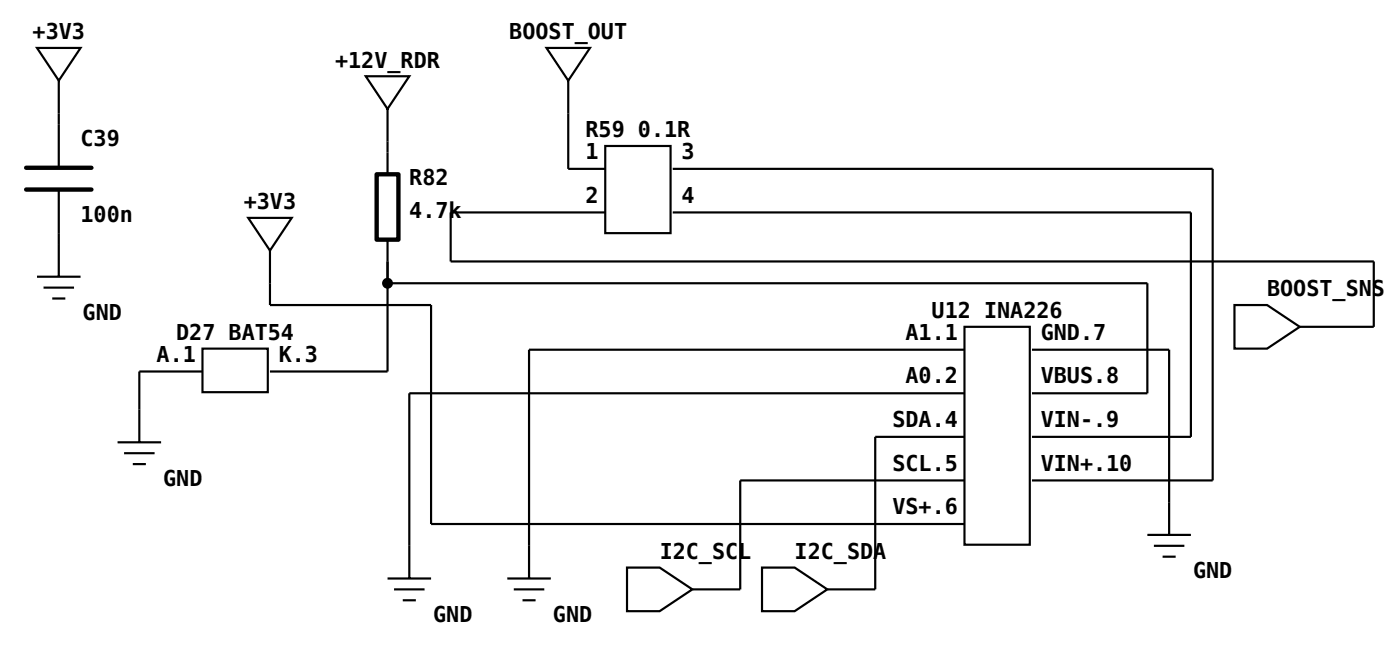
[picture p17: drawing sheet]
<svg xmlns="http://www.w3.org/2000/svg" width="170mm" height="81mm" viewBox="0 0 170 81" stroke-linecap="round" stroke-linejoin="round" font-family="sans-serif">
<defs><g id="words">
<g font-size="2.6">
<text x="4" y="4.8">+3V3</text>
<text x="61.9" y="4.8">BOOST_OUT</text>
<text x="40.7" y="8.2">+12V_RDR</text>
<text x="9.8" y="17.7">C39</text>
<text x="71.2" y="16.7">R59 0.1R</text>
<text x="49.7" y="22.5">R82</text>
<text x="71.2" y="19.3">1</text>
<text x="82.8" y="19.3">3</text>
<text x="9.8" y="27">100n</text>
<text x="29.6" y="25.4">+3V3</text>
<text x="49.7" y="26.5">4.7k</text>
<text x="71.2" y="24.6">2</text>
<text x="82.8" y="24.6">4</text>
<text x="154" y="36">BOOST_SNS</text>
<text x="10" y="38.9">GND</text>
<text x="21.4" y="41.3">D27 BAT54</text>
<text x="110" y="41.3">A1.1</text>
<text x="113.2" y="38.6">U12 INA226</text>
<text x="126.5" y="41.3">GND.7</text>
<text x="19" y="43.9">A.1</text>
<text x="33.9" y="43.9">K.3</text>
<text x="110" y="46.6">A0.2</text>
<text x="126.5" y="46.6">VBUS.8</text>
<text x="108.5" y="51.9">SDA.4</text>
<text x="126.5" y="51.9">VIN-.9</text>
<text x="19.8" y="59">GND</text>
<text x="108.5" y="57.2">SCL.5</text>
<text x="126.5" y="57.2">VIN+.10</text>
<text x="108.5" y="62.4">VS+.6</text>
<text x="80.2" y="67.9">I2C_SCL</text>
<text x="96.6" y="67.9">I2C_SDA</text>
<text x="145" y="70.2">GND</text>
<text x="52.6" y="75.5">GND</text>
<text x="67.2" y="75.5">GND</text>
</g>
</g></defs>
<g fill="none" stroke="#000" stroke-width=".26">
<path d="M4.5 5.8h5.3l-2.7 4zM7.1 9.8v10.6M44.4 9.3h5.3l-2.6 3.9zM47.1 13.2v8M66.4 5.8h5.3l-2.6 4zM69.1 9.8v10.7h4.5M73.6 17.7h7.9v10.6h-7.9zM4.5 33.6h5.3M5.3 34.9h3.7M6.3 36.2h1.6M7.1 23v10.6M30.2 26.5h5.3l-2.7 3.9z"/>
<path d="M32.8 30.4v6.6h19.6v26.6h64.8M47.1 29.1v16h-14.3M47.1 34.4h92.3v13.4h-14M73.6 25.8h-18.8v5.9h112.2v8h-9M81.8 20.5h65.6v37.8h-22M81.8 25.8h62.9v27.2h-19.3M117.2 39.7h7.9v26.4h-7.9zM150 37h4l4 2.7-4 2.6h-4zM14.3 53.7h5.3M15.1 55h3.7M16.1 56.4h1.6M24.6 42.3h7.9v5.3h-7.9z"/>
<path d="M24.6 45.1h-7.7v8.6M117.2 58.3h-27.2v13.3h-5.9M117.2 53h-10.8v18.6h-5.9M117.2 42.5h-52.9v27.7M117.2 47.8h-67.5v22.4M125.4 42.5h16.7v22.5M47.1 70.2h5.3M47.9 71.6h3.7M48.9 72.9h1.6M61.6 70.2h5.3M62.4 71.6h3.7M63.5 72.9h1.6"/>
<path d="M76.2 68.9h4l3.9 2.7-3.9 2.6h-4zM92.6 68.9h4l3.9 2.7-3.9 2.6h-4zM139.4 65h5.3M140.2 66.3h3.7M141.3 67.6h1.6"/>
</g>
<path d="M3.2 20.4h7.9M3.2 23h7.9M45.8 21.2h2.6v7.9h-2.6z" fill="none" stroke="#000" stroke-width=".53"/>
<circle cx="47.1" cy="34.4" r=".53" fill="#000" stroke="#000" stroke-width=".26"/>
<use href="#words"/>
</svg>
